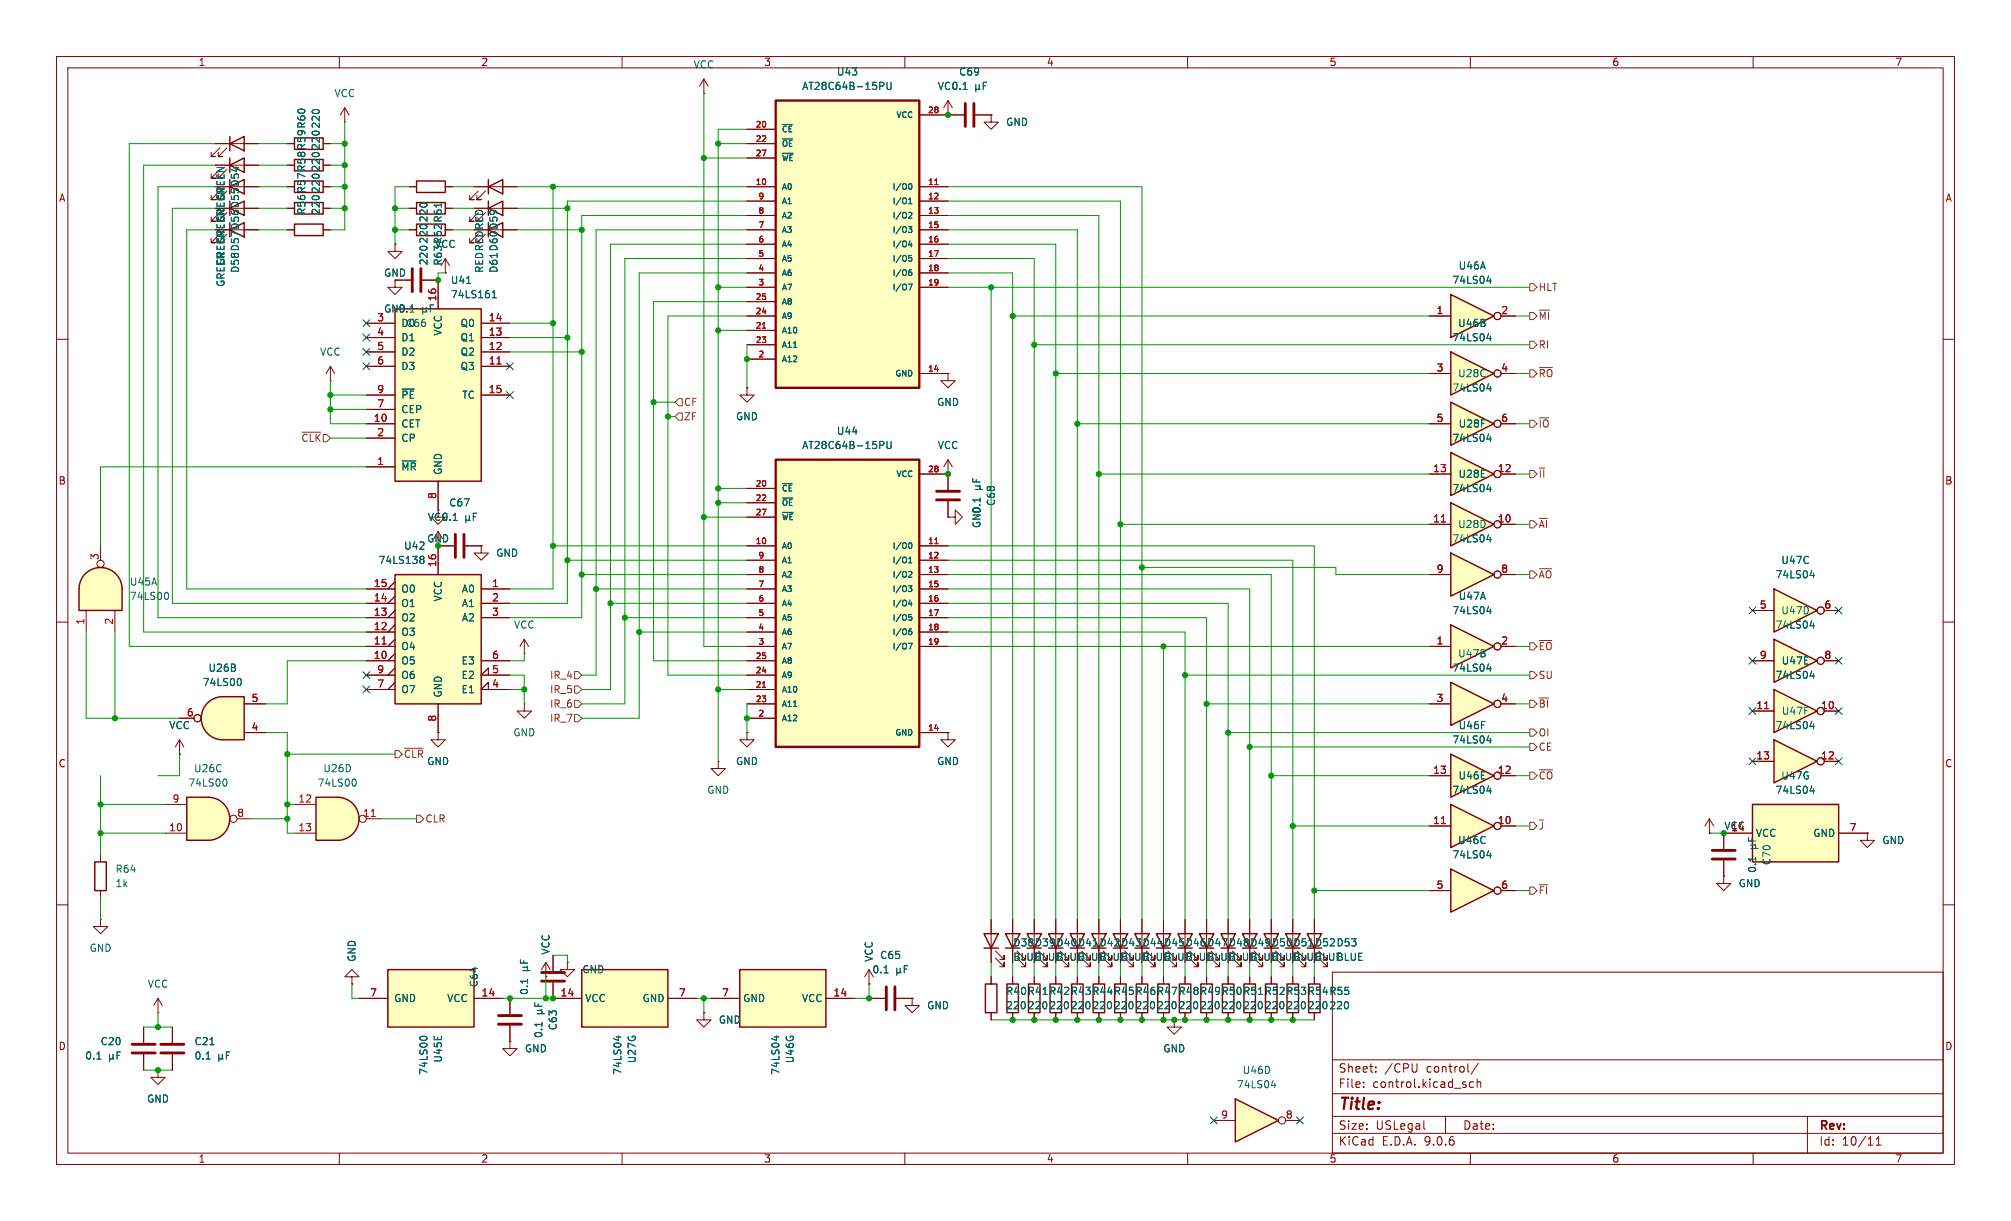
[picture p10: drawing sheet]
<svg xmlns="http://www.w3.org/2000/svg" width="356mm" height="216mm" viewBox="0 0 356 216" stroke-linecap="round" stroke-linejoin="round" font-family="sans-serif">
<defs><g id="words">
<text font-size="2.8" fill="#840000" x="236.6" y="196.8">Title:</text>
<g font-size="2.1" fill="#840000">
<text x="236.6" y="189.9">Sheet:</text>
<text x="244.8" y="189.9">/CPU</text>
<text x="252.3" y="189.9">control/</text>
<text x="236.6" y="192.6">File:</text>
<text x="242.7" y="192.6">control.kicad_sch</text>
<text x="236.6" y="202.8">KiCad</text>
<text x="236.6" y="200">Size:</text>
<text x="243.3" y="200">USLegal</text>
<text x="244.3" y="202.8">E.D.A.</text>
<text x="251.9" y="202.8">9.0.6</text>
<text x="258.6" y="200">Date:</text>
<text x="321.6" y="200.2">Rev:</text>
<text x="321.6" y="202.8">Id:</text>
<text x="325.7" y="202.8">10/11</text>
</g>
<g font-size="1.8" fill="#840000">
<text x="35" y="11.9">1</text>
<text x="85" y="11.9">2</text>
<text x="135" y="11.9">3</text>
<text x="185" y="11.9">4</text>
<text x="235" y="11.9">5</text>
<text x="285" y="11.9">6</text>
<text x="335" y="11.9">7</text>
<text x="10.3" y="35.9">A</text>
<text x="343.9" y="35.9">A</text>
<text x="67.8" y="49.1">GND</text>
<text x="10.3" y="85.9">B</text>
<text x="343.9" y="85.9">B</text>
<text x="10.3" y="135.9">C</text>
<text x="343.9" y="135.9">C</text>
<text x="10.3" y="185.9">D</text>
<text x="343.9" y="185.9">D</text>
<text x="35" y="205.8">1</text>
<text x="85" y="205.8">2</text>
<text x="135" y="205.8">3</text>
<text x="185" y="205.8">4</text>
<text x="235" y="205.8">5</text>
<text x="285" y="205.8">6</text>
<text x="335" y="205.8">7</text>
</g>
<g font-size="1.8" fill="#006464">
<text x="59" y="17.4">VCC</text>
<text x="122.5" y="12.3">VCC</text>
<text x="141.7" y="16.1">AT28C64B-15PU</text>
<text x="147.9" y="13.6">U43</text>
<text x="165.7" y="16.1">VCC</text>
<text x="168.1" y="16.1">0.1</text>
<text x="169.5" y="13.6">C69</text>
<text x="56.7" y="22.9" transform="rotate(-90 56.7 22.9)">220</text>
<text x="177.8" y="22.5">GND</text>
<text x="56.7" y="26.7" transform="rotate(-90 56.7 26.7)">220</text>
<text x="39.9" y="35.6" transform="rotate(-90 39.9 35.6)">GREEN</text>
<text x="56.7" y="34.3" transform="rotate(-90 56.7 34.3)">220</text>
<text x="56.7" y="30.5" transform="rotate(-90 56.7 30.5)">220</text>
<text x="39.9" y="39.4" transform="rotate(-90 39.9 39.4)">GREEN</text>
<text x="54.2" y="38.1" transform="rotate(-90 54.2 38.1)">R56 R57 R58 R59 R60</text>
<text x="56.7" y="38.1" transform="rotate(-90 56.7 38.1)">220</text>
<text x="75.8" y="39.4" transform="rotate(-90 75.8 39.4)">220</text>
<text x="78.3" y="39.5" transform="rotate(-90 78.3 39.5)">R61</text>
<text x="75.8" y="47" transform="rotate(-90 75.8 47)">220</text>
<text x="75.8" y="43.2" transform="rotate(-90 75.8 43.2)">220</text>
<text x="76.8" y="44">VCC</text>
<text x="78.3" y="47.1" transform="rotate(-90 78.3 47.1)">R63 R62</text>
<text x="257.8" y="47.9">U46A</text>
<text x="39.9" y="50.8" transform="rotate(-90 39.9 50.8)">GREEN</text>
<text x="42.5" y="48.4" transform="rotate(-90 42.5 48.4)">D58 D57 D56 D55 D54</text>
<text x="79.6" y="50.4">U41</text>
<text x="79.6" y="52.9">74LS161</text>
<text x="85.6" y="48.4" transform="rotate(-90 85.6 48.4)">REDREDRED</text>
<text x="88.2" y="48.4" transform="rotate(-90 88.2 48.4)">D61 D60 D59</text>
<text x="256.7" y="50.4">74LS04</text>
<text x="67.8" y="55.5">GND</text>
<text x="70.4" y="55.5">0.1</text>
<text x="70.9" y="58">D0</text>
<text x="71.7" y="58">C66</text>
<text x="78.3" y="59.5" transform="rotate(-90 78.3 59.5)">VCC</text>
<text x="81.3" y="58">Q0</text>
<text x="257.7" y="58">U46B</text>
<text x="56.5" y="63.1">VCC</text>
<text x="70.9" y="60.6">D1</text>
<text x="70.9" y="63.1">D2</text>
<text x="70.9" y="65.6">D3</text>
<text x="81.3" y="60.6">Q1</text>
<text x="81.3" y="63.1">Q2</text>
<text x="81.3" y="65.6">Q3</text>
<text x="256.7" y="60.6">74LS04</text>
<text x="70.9" y="70.7">~{PE}</text>
<text x="81.6" y="70.7">TC</text>
<text x="165.6" y="72">GND</text>
<text x="256.7" y="69.4">74LS04</text>
<text x="257.7" y="66.9">U28C</text>
<text x="70.9" y="73.3">CEP</text>
<text x="70.9" y="75.8">CET</text>
<text x="130" y="74.5">GND</text>
<text x="147.9" y="77.1">U44</text>
<text x="257.8" y="75.8">U28F</text>
<text x="70.9" y="78.3">CP</text>
<text x="70.9" y="83.4">~{MR}</text>
<text x="141.7" y="79.6">AT28C64B-15PU</text>
<text x="165.7" y="79.6">VCC</text>
<text x="256.7" y="78.3">74LS04</text>
<text x="78.3" y="84.1" transform="rotate(-90 78.3 84.1)">GND</text>
<text x="79.3" y="89.8">C67</text>
<text x="176.1" y="89.6" transform="rotate(-90 176.1 89.6)">C68</text>
<text x="256.7" y="87.2">74LS04</text>
<text x="257.8" y="84.7">U28E</text>
<text x="75.6" y="92.3">VCC</text>
<text x="78" y="92.3">0.1</text>
<text x="173.6" y="93.5" transform="rotate(-90 173.6 93.5)">GND</text>
<text x="173.6" y="90.9" transform="rotate(-90 173.6 90.9)">0.1</text>
<text x="257.7" y="93.6">U28D</text>
<text x="66.8" y="99.9">74LS138</text>
<text x="71.4" y="97.4">U42</text>
<text x="75.4" y="96.1">GND</text>
<text x="87.6" y="98.7">GND</text>
<text x="256.7" y="96.1">74LS04</text>
<text x="314.9" y="99.9">U47C</text>
<text x="22.9" y="103.7">U45A</text>
<text x="22.9" y="106.3">74LS00</text>
<text x="70.9" y="105">O0</text>
<text x="70.9" y="107.5">O1</text>
<text x="78.3" y="106.4" transform="rotate(-90 78.3 106.4)">VCC</text>
<text x="81.6" y="105">A0</text>
<text x="81.6" y="107.5">A1</text>
<text x="257.8" y="106.3">U47A</text>
<text x="313.9" y="102.5">74LS04</text>
<text x="70.9" y="110.1">O2</text>
<text x="70.9" y="112.6">O3</text>
<text x="81.6" y="110.1">A2</text>
<text x="90.8" y="111.4">VCC</text>
<text x="256.7" y="108.8">74LS04</text>
<text x="313.9" y="111.4">74LS04</text>
<text x="314.9" y="108.8">U47D</text>
<text x="36.8" y="119">U26B</text>
<text x="70.9" y="115.2">O4</text>
<text x="70.9" y="117.7">O5</text>
<text x="81.5" y="117.7">E3</text>
<text x="256.7" y="119">74LS04</text>
<text x="257.7" y="116.4">U47B</text>
<text x="314.9" y="117.7">U47E</text>
<text x="35.7" y="121.5">74LS00</text>
<text x="70.9" y="120.2">O6</text>
<text x="70.9" y="122.8">O7</text>
<text x="78.3" y="123.4" transform="rotate(-90 78.3 123.4)">GND</text>
<text x="81.5" y="120.2">E2</text>
<text x="81.5" y="122.8">E1</text>
<text x="313.9" y="120.2">74LS04</text>
<text x="29.8" y="129.1">VCC</text>
<text x="90.7" y="130.4">GND</text>
<text x="256.7" y="131.7">74LS04</text>
<text x="257.8" y="129.1">U46F</text>
<text x="313.9" y="129.1">74LS04</text>
<text x="315" y="126.6">U47F</text>
<text x="34.2" y="136.8">U26C</text>
<text x="57.1" y="136.8">U26D</text>
<text x="75.4" y="135.5">GND</text>
<text x="130" y="135.5">GND</text>
<text x="165.6" y="135.5">GND</text>
<text x="33.2" y="139.3">74LS00</text>
<text x="56" y="139.3">74LS00</text>
<text x="125" y="140.6">GND</text>
<text x="256.7" y="140.6">74LS04</text>
<text x="257.8" y="138">U46E</text>
<text x="313.9" y="140.6">74LS04</text>
<text x="314.9" y="138">U47G</text>
<text x="257.7" y="149.5">U46C</text>
<text x="304.8" y="146.9">VCC</text>
<text x="310.4" y="148.2">VCC</text>
<text x="320.5" y="148.2">GND</text>
<text x="332.7" y="149.5">GND</text>
<text x="20.3" y="154.5">R64</text>
<text x="256.7" y="152">74LS04</text>
<text x="310.7" y="154.4" transform="rotate(-90 310.7 154.4)">0.1</text>
<text x="313.3" y="153.1" transform="rotate(-90 313.3 153.1)">C70</text>
<text x="20.3" y="157.1">1k</text>
<text x="307.3" y="157.1">GND</text>
<text x="179.1" y="167.6">D38</text>
<text x="182.9" y="167.6">D39</text>
<text x="186.7" y="167.6">D40</text>
<text x="190.5" y="167.6">D41</text>
<text x="194.3" y="167.6">D42</text>
<text x="198.1" y="167.6">D43</text>
<text x="201.9" y="167.6">D44</text>
<text x="205.7" y="167.6">D45</text>
<text x="209.6" y="167.6">D46</text>
<text x="213.4" y="167.6">D47</text>
<text x="217.2" y="167.6">D48</text>
<text x="221" y="167.6">D49</text>
<text x="224.8" y="167.6">D50</text>
<text x="228.6" y="167.6">D51</text>
<text x="232.4" y="167.6">D52 D53</text>
<text x="15.7" y="168.5">GND</text>
<text x="63.1" y="170.2" transform="rotate(-90 63.1 170.2)">GND</text>
<text x="97.4" y="168.9" transform="rotate(-90 97.4 168.9)">VCC</text>
<text x="102.9" y="172.3">GND</text>
<text x="154.2" y="172.3">0.1</text>
<text x="154.5" y="170.2" transform="rotate(-90 154.5 170.2)">VCC</text>
<text x="155.5" y="169.8">C65</text>
<text x="179.1" y="170.1">BLUE</text>
<text x="182.9" y="170.1">BLUE</text>
<text x="186.7" y="170.1">BLUE</text>
<text x="190.5" y="170.1">BLUE</text>
<text x="194.3" y="170.1">BLUE</text>
<text x="198.1" y="170.1">BLUE</text>
<text x="201.9" y="170.1">BLUE</text>
<text x="205.7" y="170.1">BLUE</text>
<text x="209.6" y="170.1">BLUE</text>
<text x="213.4" y="170.1">BLUE</text>
<text x="217.2" y="170.1">BLUE</text>
<text x="221" y="170.1">BLUE</text>
<text x="224.8" y="170.1">BLUE</text>
<text x="228.6" y="170.1">BLUE</text>
<text x="232.4" y="170.1">BLUE</text>
<text x="236.2" y="170.1">BLUE</text>
<text x="26" y="174.9">VCC</text>
<text x="69.6" y="177.4">GND</text>
<text x="79" y="177.4">VCC</text>
<text x="84.7" y="174.7" transform="rotate(-90 84.7 174.7)">C64</text>
<text x="93.6" y="176" transform="rotate(-90 93.6 176)">0.1</text>
<text x="103.4" y="177.4">VCC</text>
<text x="113.5" y="177.4">GND</text>
<text x="131.3" y="177.4">GND</text>
<text x="141.7" y="177.4">VCC</text>
<text x="163.8" y="178.7">GND</text>
<text x="177.8" y="178.7">220</text>
<text x="177.8" y="176.1">R40 R41 R42 R43 R44 R45 R46 R47 R48 R49 R50 R51 R52 R53 R54 R55</text>
<text x="181.6" y="178.7">220</text>
<text x="185.4" y="178.7">220</text>
<text x="189.2" y="178.7">220</text>
<text x="193" y="178.7">220</text>
<text x="196.9" y="178.7">220</text>
<text x="200.7" y="178.7">220</text>
<text x="204.5" y="178.7">220</text>
<text x="208.3" y="178.7">220</text>
<text x="212.1" y="178.7">220</text>
<text x="215.9" y="178.7">220</text>
<text x="219.7" y="178.7">220</text>
<text x="223.5" y="178.7">220</text>
<text x="227.3" y="178.7">220</text>
<text x="231.1" y="178.7">220</text>
<text x="235" y="178.7">220</text>
<text x="17.7" y="185">C20</text>
<text x="34.3" y="185">C21</text>
<text x="96.1" y="183.6" transform="rotate(-90 96.1 183.6)">0.1</text>
<text x="98.7" y="182.3" transform="rotate(-90 98.7 182.3)">C63</text>
<text x="127" y="181.2">GND</text>
<text x="15" y="187.6">0.1</text>
<text x="34.3" y="187.6">0.1</text>
<text x="75.8" y="190.2" transform="rotate(-90 75.8 190.2)">74LS00</text>
<text x="78.3" y="188" transform="rotate(-90 78.3 188)">U45E</text>
<text x="92.7" y="186.3">GND</text>
<text x="110.1" y="190.2" transform="rotate(-90 110.1 190.2)">74LS04</text>
<text x="112.6" y="188.1" transform="rotate(-90 112.6 188.1)">U27G</text>
<text x="138" y="190.2" transform="rotate(-90 138 190.2)">74LS04</text>
<text x="140.6" y="188.1" transform="rotate(-90 140.6 188.1)">U46G</text>
<text x="205.6" y="186.3">GND</text>
<text x="219.6" y="190.1">U46D</text>
<text x="25.9" y="195.2">GND</text>
<text x="218.6" y="192.6">74LS04</text>
</g>
<g font-size="1.8" fill="#a90000">
<text x="77.2" y="53.4" transform="rotate(-90 77.2 53.4)">16</text>
<text x="66.6" y="56.9">3</text>
<text x="66.6" y="59.4">4</text>
<text x="86.3" y="56.9">14</text>
<text x="86.3" y="59.4">13</text>
<text x="253.9" y="55.6">1</text>
<text x="265.4" y="55.6">2</text>
<text x="66.6" y="62">5</text>
<text x="66.6" y="64.5">6</text>
<text x="86.3" y="62">12</text>
<text x="86.3" y="64.5">11</text>
<text x="253.9" y="65.8">3</text>
<text x="265.4" y="65.8">4</text>
<text x="66.6" y="69.6">9</text>
<text x="86.3" y="69.6">15</text>
<text x="66" y="74.7">10</text>
<text x="66.6" y="72.1">7</text>
<text x="66.6" y="77.2">2</text>
<text x="253.9" y="74.7">5</text>
<text x="265.4" y="74.7">6</text>
<text x="66.6" y="82.3">1</text>
<text x="253.3" y="83.6">13</text>
<text x="264.8" y="83.6">12</text>
<text x="77.2" y="88.3" transform="rotate(-90 77.2 88.3)">8</text>
<text x="253.3" y="92.5">11</text>
<text x="264.8" y="92.5">10</text>
<text x="17.5" y="99.1" transform="rotate(-90 17.5 99.1)">3</text>
<text x="77.2" y="100.4" transform="rotate(-90 77.2 100.4)">16</text>
<text x="253.9" y="101.3">9</text>
<text x="265.4" y="101.3">8</text>
<text x="66" y="103.9">15</text>
<text x="66" y="106.4">14</text>
<text x="86.9" y="103.9">1</text>
<text x="86.9" y="106.4">2</text>
<text x="311.1" y="107.7">5</text>
<text x="322.5" y="107.7">6</text>
<text x="15" y="110.6" transform="rotate(-90 15 110.6)">1</text>
<text x="20.1" y="110.6" transform="rotate(-90 20.1 110.6)">2</text>
<text x="66" y="109">13</text>
<text x="66" y="111.5">12</text>
<text x="86.9" y="109">3</text>
<text x="66" y="114">11</text>
<text x="66" y="116.6">10</text>
<text x="66.6" y="119.1">9</text>
<text x="86.9" y="116.6">6</text>
<text x="86.9" y="119.1">5</text>
<text x="253.9" y="114">1</text>
<text x="265.4" y="114">2</text>
<text x="311.1" y="116.6">9</text>
<text x="322.5" y="116.6">8</text>
<text x="44.4" y="124.2">5</text>
<text x="66.6" y="121.7">7</text>
<text x="86.9" y="121.7">4</text>
<text x="253.9" y="124.2">3</text>
<text x="265.4" y="124.2">4</text>
<text x="310.5" y="125.5">11</text>
<text x="321.9" y="125.5">10</text>
<text x="32.9" y="126.7">6</text>
<text x="44.4" y="129.3">4</text>
<text x="77.2" y="127.7" transform="rotate(-90 77.2 127.7)">8</text>
<text x="253.3" y="136.9">13</text>
<text x="264.8" y="136.9">12</text>
<text x="310.5" y="134.4">13</text>
<text x="321.9" y="134.4">12</text>
<text x="30.4" y="142">9</text>
<text x="52.7" y="142">12</text>
<text x="29.8" y="147.1">10</text>
<text x="41.8" y="144.5">8</text>
<text x="52.7" y="147.1">13</text>
<text x="64.1" y="144.5">11</text>
<text x="253.3" y="145.8">11</text>
<text x="264.8" y="145.8">10</text>
<text x="306" y="147.1">14</text>
<text x="327" y="147.1">7</text>
<text x="253.9" y="157.2">5</text>
<text x="265.4" y="157.2">6</text>
<text x="65.3" y="176.3">7</text>
<text x="85" y="176.3">14</text>
<text x="99" y="176.3">14</text>
<text x="119.9" y="176.3">7</text>
<text x="127.6" y="176.3">7</text>
<text x="147.3" y="176.3">14</text>
<text x="215.8" y="197.9">9</text>
<text x="227.3" y="197.9">8</text>
</g>
<g font-size="1.8" fill="#725600">
<text x="272" y="51.7">HLT</text>
<text x="272" y="56.7">~{MI}</text>
<text x="272" y="61.8">RI</text>
<text x="120.8" y="72">CF</text>
<text x="272" y="66.9">~{RO}</text>
<text x="120.8" y="74.5">ZF</text>
<text x="272" y="75.8">~{IO}</text>
<text x="53.2" y="78.3">~{CLK}</text>
<text x="272" y="93.6">~{AI}</text>
<text x="272" y="102.5">~{AO}</text>
<text x="272" y="115.2">~{EO}</text>
<text x="97.2" y="122.8">IR_5</text>
<text x="97.2" y="125.3">IR_6</text>
<text x="97.2" y="120.2">IR_4</text>
<text x="272" y="120.2">SU</text>
<text x="272" y="125.3">~{BI}</text>
<text x="97.2" y="127.9">IR_7</text>
<text x="272" y="130.4">OI</text>
<text x="71.3" y="134.2">~{CLR}</text>
<text x="272" y="132.9">CE</text>
<text x="272" y="138">~{CO}</text>
<text x="75.1" y="145.6">CLR</text>
<text x="272" y="146.9">~{J}</text>
<text x="272" y="158.3">~{FI}</text>
</g>
<g font-size="1.4" fill="#a90000">
<text x="133.5" y="22.6">20</text>
<text x="164" y="20.1">28</text>
<text x="133.5" y="25.1">22</text>
<text x="133.5" y="27.7">27</text>
<text x="133.5" y="32.8">10</text>
<text x="134" y="35.3">9</text>
<text x="164" y="32.8">11</text>
<text x="164" y="35.3">12</text>
<text x="134" y="37.8">8</text>
<text x="134" y="40.4">7</text>
<text x="164" y="37.8">13</text>
<text x="164" y="40.4">15</text>
<text x="134" y="42.9">6</text>
<text x="134" y="45.5">5</text>
<text x="164" y="42.9">16</text>
<text x="164" y="45.5">17</text>
<text x="133.5" y="53.1">25</text>
<text x="134" y="48">4</text>
<text x="134" y="50.5">3</text>
<text x="164" y="48">18</text>
<text x="164" y="50.5">19</text>
<text x="133.5" y="55.6">24</text>
<text x="133.5" y="58.2">21</text>
<text x="133.5" y="60.7">23</text>
<text x="134" y="63.2">2</text>
<text x="164" y="65.8">14</text>
<text x="164" y="83.6">28</text>
<text x="133.5" y="86.1">20</text>
<text x="133.5" y="88.6">22</text>
<text x="133.5" y="91.2">27</text>
<text x="133.5" y="96.3">10</text>
<text x="134" y="98.8">9</text>
<text x="134" y="101.3">8</text>
<text x="164" y="96.3">11</text>
<text x="164" y="98.8">12</text>
<text x="164" y="101.3">13</text>
<text x="134" y="103.9">7</text>
<text x="134" y="106.4">6</text>
<text x="164" y="103.9">15</text>
<text x="164" y="106.4">16</text>
<text x="134" y="109">5</text>
<text x="134" y="111.5">4</text>
<text x="164" y="109">17</text>
<text x="164" y="111.5">18</text>
<text x="133.5" y="116.6">25</text>
<text x="133.5" y="119.1">24</text>
<text x="134" y="114">3</text>
<text x="164" y="114">19</text>
<text x="133.5" y="121.7">21</text>
<text x="133.5" y="124.2">23</text>
<text x="134" y="126.7">2</text>
<text x="164" y="129.3">14</text>
</g>
<g font-size="1.4" fill="#006464">
<text x="138.2" y="23.6">~{CE}</text>
<text x="158.4" y="21.1">VCC</text>
<text x="138.2" y="26.1">~{OE}</text>
<text x="138.2" y="28.7">~{WE}</text>
<text x="138.2" y="33.8">A0</text>
<text x="157.7" y="33.8">I/O0</text>
<text x="138.2" y="36.3">A1</text>
<text x="138.2" y="38.8">A2</text>
<text x="138.2" y="41.4">A3</text>
<text x="157.7" y="36.3">I/O1</text>
<text x="157.7" y="38.8">I/O2</text>
<text x="157.7" y="41.4">I/O3</text>
<text x="138.2" y="43.9">A4</text>
<text x="138.2" y="46.5">A5</text>
<text x="157.7" y="43.9">I/O4</text>
<text x="157.7" y="46.5">I/O5</text>
<text x="138.2" y="49">A6</text>
<text x="138.2" y="51.5">A7</text>
<text x="157.7" y="49">I/O6</text>
<text x="157.7" y="51.5">I/O7</text>
<text x="138.2" y="54.1">A8</text>
<text x="138.2" y="56.6">A9</text>
<text x="138.2" y="59.2">A10</text>
<text x="138.2" y="61.7">A11</text>
<text x="138.2" y="64.2">A12</text>
<text x="158.2" y="66.8">GND</text>
<text x="138.2" y="87.1">~{CE}</text>
<text x="138.2" y="89.6">~{OE}</text>
<text x="158.4" y="84.6">VCC</text>
<text x="138.2" y="92.2">~{WE}</text>
<text x="138.2" y="97.3">A0</text>
<text x="138.2" y="99.8">A1</text>
<text x="157.7" y="97.3">I/O0</text>
<text x="157.7" y="99.8">I/O1</text>
<text x="138.2" y="102.3">A2</text>
<text x="138.2" y="104.9">A3</text>
<text x="138.2" y="107.4">A4</text>
<text x="157.7" y="102.3">I/O2</text>
<text x="157.7" y="104.9">I/O3</text>
<text x="157.7" y="107.4">I/O4</text>
<text x="138.2" y="110">A5</text>
<text x="138.2" y="112.5">A6</text>
<text x="157.7" y="110">I/O5</text>
<text x="157.7" y="112.5">I/O6</text>
<text x="138.2" y="115">A7</text>
<text x="138.2" y="117.6">A8</text>
<text x="157.7" y="115">I/O7</text>
<text x="138.2" y="120.1">A9</text>
<text x="138.2" y="122.7">A10</text>
<text x="138.2" y="125.2">A11</text>
<text x="138.2" y="127.7">A12</text>
<text x="158.2" y="130.3">GND</text>
</g>
</g></defs>
<g fill="none" stroke="#840000" stroke-width=".18">
<path d="M10 10h335.6v195.9h-335.6zM12 12h331.6v191.9h-331.6zM60 10v2M110 10v2M160 10v2M210 10v2M260 10v2M310 10v2M10 60h2M343.6 60h2M10 110h2M343.6 110h2"/>
<path d="M10 160h2M90.2 176.5v2.8M96.5 172.7h.1M96.5 170.2l-.7 1.3M96.5 170.2l.8 1.3M96.5 170.2v2.5M198.1 172.7v1.3M198.1 179.1v1.2M205.7 162.6v7.6M206.5 169.4l1.5 1.5v-.7v.7h-.7M206.5 168.1l1.5 1.6v-.8v.8h-.7M235.6 171.9h108v32h-108z"/>
<path d="M343.6 160h2M90.2 181.4v2.8M235.6 197.4h108M235.6 193.4h108M235.6 187.4h108M241.1 192.1v.2M241.1 191.4v.1M243.3 189.4v.2M243.3 188.7v.1M250.6 188.1v1.2l-.3 .3M251.8 199.6l.2 .1M255.6 197.4v3"/>
<path d="M260.6 191.4l-.5-.1-.3 .3v.4l.2 .2h.6M261.2 191.4l.2-.1 .4 .1v.9M261.2 190.8v1.5M261.4 188l-1.3 1.9M319.6 197.4v6.5M60 203.9v2M110 203.9v2M160 203.9v2M210 203.9v2M235.6 200.4h108M260 203.9v2M310 203.9v2"/>
<path d="M331.8 202.5h.8M331.8 201.4l.4-.4v1.5"/>
</g>
<path d="M197.1 174h2v5.1h-2zM204.5 165.1h2.5l-1.3 2.5zM204.5 167.6h2.5" fill="none" stroke="#840000" stroke-width=".25"/>
<path d="M88.1 179.6h4.1M88.1 181.1h4.1" fill="none" stroke="#840000" stroke-width=".51"/>
<path d="M94.6 177.3v.6h1.2M95 179.3h1.3M95 178.6h.6M95.2 177.5v.4M95.6 178.6l.2 .2v.3l-.2 .2M95.8 178.5l-.2 .1M95.8 180.8v.7" fill="none" stroke="#006464" stroke-width=".18"/>
<path d="M218.4 194.3l7.7 3.8-7.7 3.8z" fill="#ffffc2"/>
<g fill="none" stroke="#840000" stroke-width=".25">
<path d="M200.7 165.1h2.5l-1.3 2.5zM200.7 167.6h2.5M200.9 174h2v5.1h-2zM204.7 174h2.1v5.1h-2.1zM208.3 165.1h2.5l-1.3 2.5zM208.3 167.6h2.5M208.5 174h2.1v5.1h-2.1zM212.1 165.1h2.5l-1.2 2.5zM212.1 167.6h2.5M215.9 165.1h2.5l-1.2 2.5zM215.9 167.6h2.5M219.7 165.1h2.5l-1.2 2.5z"/>
<path d="M219.7 167.6h2.5M218.4 194.3l7.7 3.8-7.7 3.8z"/>
</g>
<g fill="none" stroke="#840000" stroke-width=".18">
<path d="M201.9 162.6v7.6M201.9 172.7v1.3M201.9 179.1v1.2M202.7 169.4l1.5 1.5v-.7v.7h-.7M202.7 168.1l1.5 1.6v-.8v.8h-.7M205.7 172.7v1.3M205.7 179.1v1.2M209.5 162.6v7.6M209.5 172.7v1.3M209.5 179.1v1.2M210.3 169.4l1.5 1.5v-.7v.7h-.7M210.3 168.1l1.5 1.6v-.8v.8h-.7"/>
<path d="M213.4 162.6v7.6M214.1 169.4l1.5 1.5v-.7v.7h-.7M214.1 168.1l1.5 1.6v-.8v.8h-.7M217.2 162.6v7.6M217.9 169.4l1.6 1.5v-.7v.7h-.8M217.9 168.1l1.6 1.6v-.8v.8h-.8M221 162.6v7.6M221.7 169.4l1.6 1.5v-.7v.7h-.8M221.7 168.1l1.6 1.6v-.8v.8h-.8M214.6 198.1h3.8M227.3 198.1h2.6"/>
<circle cx="226.7" cy="198.1" r=".63"/>
</g>
<path d="M224.8 191.9h.8M225.4 191.5v.8" fill="none" stroke="#006464" stroke-width=".18"/>
<path d="M256.5 120.7l7.7 3.8-7.7 3.8z" fill="#ffffc2"/>
<path d="M256.5 120.7l7.7 3.8-7.7 3.8z" fill="none" stroke="#840000" stroke-width=".25"/>
<g fill="none" stroke="#840000" stroke-width=".18">
<path d="M252.7 124.5h3.8M265.4 124.5h2.6"/>
<circle cx="264.8" cy="124.5" r=".63"/>
</g>
<path d="M262.9 118.3h.8M263.5 117.8v.9" fill="none" stroke="#006464" stroke-width=".18"/>
<path d="M256.5 110.5l7.7 3.8-7.7 3.8z" fill="#ffffc2"/>
<path d="M256.5 110.5l7.7 3.8-7.7 3.8z" fill="none" stroke="#840000" stroke-width=".25"/>
<g fill="none" stroke="#840000" stroke-width=".18">
<path d="M252.7 114.3h3.8M265.4 114.3h2.6"/>
<circle cx="264.8" cy="114.3" r=".63"/>
</g>
<path d="M262.9 108.1h.8M263.5 107.7v.8" fill="none" stroke="#006464" stroke-width=".18"/>
<path d="M256.5 52.1l7.7 3.8-7.7 3.8z" fill="#ffffc2"/>
<path d="M256.5 52.1l7.7 3.8-7.7 3.8z" fill="none" stroke="#840000" stroke-width=".25"/>
<g fill="none" stroke="#840000" stroke-width=".18">
<path d="M252.7 55.9h3.8M265.4 55.9h2.6"/>
<circle cx="264.8" cy="55.9" r=".63"/>
</g>
<path d="M262.9 49.7h.8M263.5 49.3v.8" fill="none" stroke="#006464" stroke-width=".18"/>
<path d="M256.5 97.8l7.7 3.8-7.7 3.8z" fill="#ffffc2"/>
<path d="M256.5 97.8l7.7 3.8-7.7 3.8z" fill="none" stroke="#840000" stroke-width=".25"/>
<g fill="none" stroke="#840000" stroke-width=".18">
<path d="M252.7 101.6h3.8M265.4 101.6h2.6"/>
<circle cx="264.8" cy="101.6" r=".63"/>
</g>
<path d="M262.9 95.4h.8M263.5 95v.8" fill="none" stroke="#006464" stroke-width=".18"/>
<path d="M256.5 71.1l7.7 3.8-7.7 3.8z" fill="#ffffc2"/>
<path d="M256.5 71.1l7.7 3.8-7.7 3.8z" fill="none" stroke="#840000" stroke-width=".25"/>
<g fill="none" stroke="#840000" stroke-width=".18">
<path d="M252.7 74.9h3.8M265.4 74.9h2.6"/>
<circle cx="264.8" cy="74.9" r=".63"/>
</g>
<path d="M262.9 68.7h.8M263.5 68.3v.9" fill="none" stroke="#006464" stroke-width=".18"/>
<path d="M256.5 80l7.7 3.8-7.7 3.8z" fill="#ffffc2"/>
<path d="M256.5 80l7.7 3.8-7.7 3.8z" fill="none" stroke="#840000" stroke-width=".25"/>
<g fill="none" stroke="#840000" stroke-width=".18">
<path d="M252.7 83.8h3.8M265.4 83.8h2.6"/>
<circle cx="264.8" cy="83.8" r=".63"/>
</g>
<path d="M262.9 77.6h.8M263.5 77.2v.8" fill="none" stroke="#006464" stroke-width=".18"/>
<path d="M256.5 88.9l7.7 3.8-7.7 3.8z" fill="#ffffc2"/>
<path d="M256.5 88.9l7.7 3.8-7.7 3.8z" fill="none" stroke="#840000" stroke-width=".25"/>
<g fill="none" stroke="#840000" stroke-width=".18">
<path d="M252.7 92.7h3.8M265.4 92.7h2.6"/>
<circle cx="264.8" cy="92.7" r=".63"/>
</g>
<path d="M254.9 92.3h.7" fill="none" stroke="#a90000" stroke-width=".18"/>
<path d="M262.9 86.5h.8M263.5 86.1v.8" fill="none" stroke="#006464" stroke-width=".18"/>
<path d="M256.5 62.2l7.7 3.8-7.7 3.9z" fill="#ffffc2"/>
<path d="M256.5 62.2l7.7 3.8-7.7 3.9z" fill="none" stroke="#840000" stroke-width=".25"/>
<g fill="none" stroke="#840000" stroke-width=".18">
<path d="M167.6 17.8l-.7 1.3M167.6 17.8l.8 1.3M167.6 17.8v2.5M167.6 20.3h.1M167.6 20.3h2.8M172.5 20.3h2.8M175.3 20.3v1.3h1.2l-1.2 1.3-1.3-1.3h1.3M175.3 20.3h.1M252.7 66h3.8M265.4 66h2.6M167.6 91.4h1.3v-1.2l1.3 1.2-1.3 1.3v-1.3M167.6 91.4h.1"/>
<path d="M92.7 124.5v1.2h1.3l-1.3 1.3-1.3-1.3h1.3M92.7 124.5h.1M100.3 170.2v1.3h1.3l-1.3 1.2-1.2-1.2h1.2M100.3 170.2h.1"/>
<circle cx="264.8" cy="66" r=".63"/>
</g>
<path d="M170.3 15.8h.7M172.5 15.6l.2 .2h.3l.1-.2M172.5 15v1.2M173.1 15.6l.2 .2M173.1 15v.6M173.9 15.2h.4M174.5 14.5h-.6v1.3M262.9 59.8h.8M263.5 59.4v.9" fill="none" stroke="#006464" stroke-width=".18"/>
<path d="M170.7 18.3v4.1M172.2 18.3v4.1" fill="none" stroke="#840000" stroke-width=".51"/>
<path d="M102.9 171.5h15.2v10.1h-15.2z" fill="#ffffc2"/>
<path d="M102.9 171.5h15.2v10.1h-15.2z" fill="none" stroke="#840000" stroke-width=".25"/>
<g fill="none" stroke="#840000" stroke-width=".18">
<path d="M132.1 68.6v1.3h1.2l-1.2 1.2-1.3-1.2h1.3M132.1 68.6h.1M167.6 66v1.3h1.3l-1.3 1.3-1.2-1.3h1.2M167.6 66h.1M85.1 96.5v1.3h1.3l-1.3 1.3-1.3-1.3h1.3M85.1 96.5h.1M167.6 83.8h.1M167.6 81.3v5.3M167.6 88.6v2.8M167.6 81.3l-.7 1.3M167.6 81.3l.8 1.3M127 134.6v1.3h1.3l-1.3 1.3-1.3-1.3h1.3"/>
<path d="M127 134.6h.1M97.8 176.5h5.1M118.1 176.5h5.1M124.5 179.1v1.2h1.2l-1.2 1.3-1.3-1.3h1.3M124.5 179.1h.1"/>
</g>
<path d="M172 84.6v.6h1.3M172.5 86.5h1.2M172.5 85.9h.6M172.6 84.8v.4M173.1 85.9l.2 .2v.3l-.2 .1M173.3 88.1v.7M173.3 85.8l-.2 .1M109 183.4h.8M109.4 183.2v.8" fill="none" stroke="#006464" stroke-width=".18"/>
<path d="M165.6 86.9h4.1M165.6 88.4h4.1" fill="none" stroke="#840000" stroke-width=".51"/>
<path d="M137.2 17.8h25.4v50.8h-25.4z" fill="#ffffc2"/>
<path d="M137.2 17.8h25.4v50.8h-25.4z" fill="none" stroke="#840000" stroke-width=".41"/>
<g fill="none" stroke="#840000" stroke-width=".18">
<path d="M61 19.1l-.8 1.2M61 19.1l.7 1.2M61 19.1v2.5M124.5 16.5h.1M124.5 14l-.8 1.2M124.5 14l.7 1.2M124.5 14v2.5M38.1 25.4h7.6M38.1 33h7.6M38.1 36.8h7.6M38.1 29.2h7.6M38.9 30l-1.6 1.5h.8h-.8v-.8"/>
<path d="M38.9 26.2l-1.6 1.5h.8h-.8v-.8M38.9 37.6l-1.6 1.5h.8h-.8v-.7M38.9 33.8l-1.6 1.5h.8h-.8v-.8M40.1 26.2l-1.5 1.5h.8h-.8v-.8M50.8 25.4h1.3M50.8 36.8h1.3M57.1 25.4h1.3M57.1 36.8h1.3M61 21.6h.1M72.4 33h1.3M72.4 36.8h1.3M78.7 33h1.3"/>
<path d="M78.7 36.8h1.3M83.8 33h7.6M83.8 36.8h7.6M84.6 37.6l-1.5 1.5h.7h-.7v-.7M84.6 33.8l-1.5 1.5h.7h-.7v-.8M85.9 33.8l-1.6 1.5h.8h-.8v-.8M132.1 22.9h5.1M132.1 25.4h5.1M132.1 27.9h5.1M132.1 33h5.1M132.1 35.6h5.1M132.1 38.1h5.1"/>
<path d="M162.6 33h5M162.6 35.6h5M162.6 38.1h5M162.6 20.3h5M38.1 40.6h7.6M38.9 41.4l-1.6 1.5h.8h-.8v-.7M40.1 41.4l-1.5 1.5h.8h-.8v-.7M50.8 40.6h1.3M57.1 40.6h1.3M69.8 43.2v1.3h1.3l-1.3 1.2-1.2-1.2h1.2M69.8 43.2h.1M72.4 40.6h1.3"/>
<path d="M72.6 49.5h-2.8v1.3h1.3l-1.3 1.3-1.2-1.3h1.2M74.7 49.5h2.8M78.7 48.3h.1M78.7 40.6h1.3M79.5 47l-.8-1.3v2.6M83.8 40.6h7.6M84.6 41.4l-1.5 1.5h.7h-.7v-.7M132.1 40.6h5.1M132.1 43.2h5.1M132.1 45.7h5.1M132.1 48.3h5.1M132.1 50.8h5.1"/>
<path d="M132.1 53.3h5.1M132.1 55.9h5.1M132.1 58.4h5.1M162.6 40.6h5M162.6 43.2h5M162.6 45.7h5M162.6 48.3h5M162.6 50.8h5M58.4 67.3h.1M58.4 64.8l-.7 1.2M58.4 64.8l.8 1.2M58.4 64.8v2.5"/>
<path d="M132.1 61h5.1M132.1 63.5h5.1M162.6 66h5M77.5 96.5h2.8M82.3 96.5h2.8M97.8 168.9v2.8M97.8 173.7v2.8M213.4 172.7v1.3M213.4 179.1v1.2M217.2 172.7v1.3M217.2 179.1v1.2M221 172.7v1.3"/>
<path d="M221 179.1v1.2M90.2 184.2v1.2h1.2l-1.2 1.3-1.3-1.3h1.3M90.2 184.2h.1M207.6 180.3v1.3h1.3l-1.3 1.3-1.2-1.3h1.2M207.6 180.3h.1"/>
</g>
<g fill="none" stroke="#006464" stroke-width=".18">
<path d="M155.6 14.5h.5l.2 .3-.1 .4h-.6M156.8 14.5v1.1l.3 .2h.3l.2-.2v-1.1M38.4 39.7v.6h1.2v-.6M39 39.8v.5M78 35.9v.7M138.4 22h1.7M138.4 24.6h1.8M138.4 27.1h1.9M160.7 36h.6M160.7 35.3l.3-.3v1M160.7 37.6l.4-.1 .2 .3-.7 .8h.7M160.8 32.5h.1a.54 .54 0 0 1 .4 .5 .54 .54 0 0 1-.4 .5l-.1-.1"/>
<path d="M38.4 41.1v.4h1.2M38.4 43.5v.6M38.4 41.1h1.2l-1.2 .7h1.2M38.4 42.4a.68 .68 0 0 0 .6 .5 .68 .68 0 0 0 .6-.5M38.4 41.1l.2-.3 .3 .1 .1 .6M38.4 42.1v.8h1.2v-.8h-.5v.2M39 42.5v.4M39 43.7v.4M39.6 43.5v.6M39.6 40.8l-.6 .4M72.5 55.2h.7M74.7 55l.2 .2h.3l.2-.2"/>
<path d="M74.7 54.3v1.3M75.4 55l.1 .2M75.4 54.3v.7M76.1 54.5h.4M76.7 53.9h-.6v1.3M160.6 40.1h.7l-.4 .4 .3 .1 .1 .3-.2 .2h-.3M160.6 50.2h.7l-.4 1.1M160.7 45.2h.5M160.8 48.1h.3l.2 .2-.1 .4h-.4M160.8 45.6h.3l.2 .1-.1 .4-.4 .1M160.9 42.6l-.2 .7h.6M161.2 43v.6"/>
<path d="M161.2 47.7l-.4 .1M80.1 92h.8M82.4 91.8l.1 .2h.3l.2-.2M82.4 91.2v1.2M83 91.8l.2 .2M83 91.2v.6M83.7 91.4h.4M84.3 90.7h-.6v1.3M92 169.7v.6h1.3M92.4 171.6h1.3M92.4 171h.7M92.6 169.9v.4"/>
<path d="M93.1 171l.2 .2v.2l-.2 .2M93.3 173.1v.8M93.3 170.8l-.2 .2"/>
</g>
<path d="M165.3 32.6h.6M134.8 58h.6" fill="none" stroke="#a90000" stroke-width=".18"/>
<g fill="none" stroke="#840000" stroke-width=".25">
<path d="M40.6 29.2l2.6-1.3v2.6zM40.6 25.4l2.6-1.3v2.6zM40.6 36.8l2.6-1.2v2.5zM40.6 33l2.6-1.2v2.5zM40.6 24.1v2.6M40.6 27.9v2.6M52.1 24.4h5v2h-5zM52.1 35.8h5v2h-5zM52.1 39.6h5v2.1h-5zM73.7 32h5v2h-5zM73.7 35.8h5v2h-5zM73.7 39.6h5v2.1h-5z"/>
<path d="M86.4 36.8l2.5-1.2v2.5zM86.4 33l2.5-1.2v2.5zM86.4 31.8v2.5M86.4 35.6v2.5M40.6 40.6l2.6-1.2v2.5zM86.4 40.6l2.5-1.2v2.5zM212.3 174h2.1v5.1h-2.1zM216.2 174h2v5.1h-2zM220 174h2v5.1h-2z"/>
</g>
<path d="M72.9 47.5v4.1M74.4 47.5v4.1M80.5 94.5v4.1M82 94.5v4.1M95.8 173.5h4M95.8 172h4" fill="none" stroke="#840000" stroke-width=".51"/>
<path d="M69.8 54.6h15.3v30.5h-15.3z" fill="#ffffc2"/>
<path d="M69.8 54.6h15.3v30.5h-15.3z" fill="none" stroke="#840000" stroke-width=".25"/>
<g fill="none" stroke="#840000" stroke-width=".18">
<path d="M64.8 57.2h5M64.8 59.7h5M77.5 49.5v5.1M85.1 57.2h5.1M85.1 59.7h5.1M64.8 62.2h5M64.8 64.8h5M64.8 69.9h5M64.8 72.4h5M64.8 74.9h5M64.8 77.5h5M85.1 62.2h5.1"/>
<path d="M85.1 64.8h5.1M85.1 69.9h5.1M64.8 82.6h5M77.5 85.1v5.1"/>
</g>
<path d="M82.5 50.1h.7M87 52.6h.8M87 51.7l.4-.3v1.2M71.1 68.8h2.2M71.1 81.5h2.5" fill="none" stroke="#006464" stroke-width=".18"/>
<path d="M87.9 64.4h.7" fill="none" stroke="#a90000" stroke-width=".18"/>
<path d="M137.2 81.3h25.4v50.8h-25.4z" fill="#ffffc2"/>
<path d="M137.2 81.3h25.4v50.8h-25.4z" fill="none" stroke="#840000" stroke-width=".41"/>
<g fill="none" stroke="#840000" stroke-width=".18">
<path d="M50.8 29.2h1.3M50.8 33h1.3M57.1 29.2h1.3M57.1 33h1.3M77.5 90.2v1.2h1.2l-1.2 1.3-1.3-1.3h1.3M77.5 90.2h.1M77.5 94l-.8 1.3M77.5 94l.7 1.3M77.5 94v2.5M132.1 86.4h5.1M132.1 88.9h5.1M132.1 91.4h5.1"/>
<path d="M132.1 96.5h5.1M132.1 99.1h5.1M162.6 96.5h5M162.6 99.1h5M162.6 83.8h5M132.1 101.6h5.1M132.1 104.1h5.1M132.1 106.7h5.1M132.1 109.2h5.1M132.1 111.8h5.1M132.1 114.3h5.1M132.1 116.8h5.1"/>
<path d="M132.1 119.4h5.1M162.6 101.6h5M162.6 104.1h5M162.6 106.7h5M162.6 109.2h5M162.6 111.8h5M162.6 114.3h5M132.1 129.5v1.3h1.2l-1.2 1.3-1.3-1.3h1.3M132.1 129.5h.1M132.1 121.9h5.1M132.1 124.5h5.1M132.1 127h5.1"/>
<path d="M162.6 129.5h5M167.6 129.5v1.3h1.3l-1.3 1.3-1.2-1.3h1.2M167.6 129.5h.1M304.8 154.9v1.3h1.3l-1.3 1.3-1.3-1.3h1.3M304.8 154.9h.1M152.9 172.7l.8-1.2v2.5M153.7 174h.1M153.7 176.5h2.8M158.5 176.5h2.8M175.3 162.6v7.6M176 169.4l1.5 1.5v-.7v.7h-.7M176 168.1l1.5 1.6v-.8v.8h-.7"/>
<path d="M179.1 162.6v7.6M179.8 169.4l1.6 1.5v-.7v.7h-.8M179.8 168.1l1.6 1.6v-.8v.8h-.8M182.9 162.6v7.6M183.6 169.4l1.6 1.5v-.7v.7h-.8M183.6 168.1l1.6 1.6v-.8v.8h-.8M186.7 162.6v7.6M186.7 172.7v1.3M186.7 179.1v1.2M187.5 169.4l1.5 1.5v-.7v.7h-.8M187.5 168.1l1.5 1.6v-.8v.8h-.8M190.5 162.6v7.6"/>
<path d="M190.5 172.7v1.3M190.5 179.1v1.2M191.3 169.4l1.5 1.5v-.7v.7h-.8M191.3 168.1l1.5 1.6v-.8v.8h-.8M194.3 162.6v7.6M194.3 172.7v1.3M194.3 179.1v1.2M195.1 169.4l1.5 1.5v-.7v.7h-.8M195.1 168.1l1.5 1.6v-.8v.8h-.8M198.1 162.6v7.6M198.9 169.4l1.5 1.5v-.7v.7h-.8M198.9 168.1l1.5 1.6v-.8v.8h-.8"/>
</g>
<g fill="none" stroke="#006464" stroke-width=".18">
<path d="M155.6 78h.5l.2 .3-.1 .4h-.6M156.8 78v1.1l.3 .2h.3l.2-.2v-1.1M138.4 85.5h1.7M138.4 88.1h1.8M138.4 90.6h1.9M160.7 99.5h.6M160.7 98.8l.3-.3v1M160.8 96h.1a.54 .54 0 0 1 .4 .5 .54 .54 0 0 1-.4 .5l-.1-.1M160.6 103.6h.7l-.4 .4 .3 .1 .1 .3-.2 .2h-.3M160.6 113.7h.7l-.4 1.1M160.7 101.1l.4-.1 .2 .3-.7 .8h.7M160.7 108.7h.5"/>
<path d="M160.8 111.6h.3l.2 .2-.1 .4h-.4M160.8 109.1h.3l.2 .1-.1 .4-.4 .1M160.9 106.1l-.2 .7h.6M161.2 106.5v.6M161.2 111.2l-.4 .1M156.3 172h.8M158.6 171.8l.1 .2h.3l.2-.2M158.6 171.2v1.3M159.2 171.8l.2 .2M159.2 171.2v.6M159.9 171.4h.4M160.5 170.8h-.6v1.2"/>
<path d="M193.3 167.3h.8"/>
</g>
<path d="M165.3 96.1h.6M134.8 121.5h.6" fill="none" stroke="#a90000" stroke-width=".18"/>
<path d="M156.7 174.5v4.1M158.2 174.5v4.1" fill="none" stroke="#840000" stroke-width=".51"/>
<g fill="none" stroke="#840000" stroke-width=".25">
<path d="M52.1 28.2h5v2h-5zM52.1 32h5v2h-5zM174 165.1h2.5l-1.2 2.5zM174 167.6h2.5M177.8 165.1h2.5l-1.2 2.5zM177.8 167.6h2.5M181.6 165.1h2.5l-1.2 2.5zM181.6 167.6h2.5M185.4 165.1h2.6l-1.3 2.5zM185.4 167.6h2.6M185.7 174h2v5.1h-2zM189.2 165.1h2.6l-1.3 2.5z"/>
<path d="M189.2 167.6h2.6M189.5 174h2v5.1h-2zM193 165.1h2.6l-1.3 2.5zM193 167.6h2.6M193.3 174h2v5.1h-2zM196.8 165.1h2.6l-1.3 2.5zM196.8 167.6h2.6"/>
</g>
<path d="M256.5 133.4l7.7 3.8-7.7 3.8z" fill="#ffffc2"/>
<path d="M256.5 133.4l7.7 3.8-7.7 3.8zM223.8 174h2v5.1h-2zM227.6 174h2v5.1h-2zM231.4 174h2v5.1h-2z" fill="none" stroke="#840000" stroke-width=".25"/>
<g fill="none" stroke="#840000" stroke-width=".18">
<path d="M252.7 137.2h3.8M265.4 137.2h2.6M27.9 179.1h.1M27.9 176.5l-.7 1.3M27.9 176.5l.8 1.3M27.9 176.5v2.6M224.8 172.7v1.3M224.8 179.1v1.2M228.6 172.7v1.3M228.6 179.1v1.2M232.4 172.7v1.3M232.4 179.1v1.2"/>
<path d="M30.5 181.6v2.8M30.5 186.4v2.8"/>
<circle cx="264.8" cy="137.2" r=".63"/>
</g>
<path d="M262.9 131h.8M263.5 130.5v.9M36.5 187.3h.7M37.1 184.7h.7M38.7 187.1l.2 .2h.2l.2-.2M38.7 186.4v1.3M39.3 187.1l.2 .2M39.3 186.4v.7M40 186.6h.4M40.6 186h-.6v1.3" fill="none" stroke="#006464" stroke-width=".18"/>
<path d="M28.4 184.7h4.1M28.4 186.2h4.1" fill="none" stroke="#840000" stroke-width=".51"/>
<path d="M256.5 142.2l7.7 3.9-7.7 3.8z" fill="#ffffc2"/>
<path d="M256.5 142.2l7.7 3.9-7.7 3.8z" fill="none" stroke="#840000" stroke-width=".25"/>
<g fill="none" stroke="#840000" stroke-width=".18">
<path d="M77.5 129.5v1.3h1.2l-1.2 1.3-1.3-1.3h1.3M77.5 129.5h.1M252.7 146.1h3.8M265.4 146.1h2.6"/>
<circle cx="264.8" cy="146" r=".63"/>
</g>
<path d="M254.9 145.6h.7" fill="none" stroke="#a90000" stroke-width=".18"/>
<path d="M262.9 139.9h.8M263.5 139.4v.9" fill="none" stroke="#006464" stroke-width=".18"/>
<path d="M59.7 141a3.8 3.8 0 0 1 3.8 3.8 3.8 3.8 0 0 1-3.8 3.8z" fill="#ffffc2" stroke="#ffffc2" stroke-width=".18"/>
<path d="M55.9 141h3.8v7.6h-3.8z" fill="#ffffc2"/>
<path d="M55.9 141h3.8a3.8 3.8 0 0 1 3.8 3.8 3.8 3.8 0 0 1-3.8 3.8h-3.8z" fill="none" stroke="#840000" stroke-width=".25"/>
<g fill="none" stroke="#840000" stroke-width=".18">
<path d="M31.7 133.4h.1M31.7 130.8l-.7 1.3M31.7 130.8l.8 1.3M31.7 130.8v2.6M52.1 142.2h3.8M52.1 147.3h3.8M64.8 144.8h2.5M302.3 147.3h.1M302.3 144.8l-.8 1.3M302.3 144.8l.7 1.3M302.3 144.8v2.5M304.8 147.3v2.8"/>
<path d="M304.8 152.1v2.8"/>
<circle cx="64.1" cy="144.8" r=".63"/>
</g>
<path d="M65.6 144.4h.8" fill="none" stroke="#a90000" stroke-width=".18"/>
<path d="M62.7 137.7a.79 .79 0 0 1 0 1.3M309.2 148.1v.6h1.3M309.6 150h1.3M309.6 149.4h.7M309.8 148.3v.4M310.3 149.4l.2 .2v.3l-.2 .1M310.5 151.6v.7M310.5 149.3l-.2 .1" fill="none" stroke="#006464" stroke-width=".18"/>
<path d="M302.8 150.4h4M302.8 151.9h4" fill="none" stroke="#840000" stroke-width=".51"/>
<path d="M309.9 142.2h15.2v10.2h-15.2z" fill="#ffffc2"/>
<path d="M309.9 142.2h15.2v10.2h-15.2z" fill="none" stroke="#840000" stroke-width=".25"/>
<path d="M304.8 147.3h5.1M325.1 147.3h5.1" fill="none" stroke="#840000" stroke-width=".18"/>
<path d="M320.1 139.9h.8M320.7 139.4v.9" fill="none" stroke="#006464" stroke-width=".18"/>
<path d="M313.7 130.8l7.6 3.8-7.6 3.8z" fill="#ffffc2"/>
<path d="M313.7 130.8l7.6 3.8-7.6 3.8z" fill="none" stroke="#840000" stroke-width=".25"/>
<g fill="none" stroke="#840000" stroke-width=".18">
<path d="M309.9 134.6h3.8M322.6 134.6h2.5M330.2 147.3v1.3h1.3l-1.3 1.3-1.3-1.3h1.3M330.2 147.3h.1"/>
<circle cx="321.9" cy="134.6" r=".63"/>
</g>
<path d="M320.1 128.4h.8M320.7 128v.8" fill="none" stroke="#006464" stroke-width=".18"/>
<path d="M36.7 124.3a3.8 3.8 0 0 1 2.7-1.1v7.6a3.8 3.8 0 0 1-3.5-2.3 3.8 3.8 0 0 1 .8-4.2z" fill="#ffffc2" stroke="#ffffc2" stroke-width=".18"/>
<path d="M39.4 123.2h3.8v7.6h-3.8z" fill="#ffffc2"/>
<path d="M36.7 124.3a3.8 3.8 0 0 1 2.7-1.1h3.8v7.6h-3.8a3.8 3.8 0 0 1-3.5-2.3 3.8 3.8 0 0 1 .8-4.2z" fill="none" stroke="#840000" stroke-width=".25"/>
<g fill="none" stroke="#840000" stroke-width=".18">
<path d="M31.7 127h2.6M43.2 129.5h3.8M43.2 124.5h3.8"/>
<circle cx="34.9" cy="127" r=".63"/>
</g>
<path d="M42.4 120a.79 .79 0 0 1 0 1.2" fill="none" stroke="#006464" stroke-width=".18"/>
<path d="M256.5 153.7l7.7 3.8-7.7 3.8z" fill="#ffffc2"/>
<path d="M256.5 153.7l7.7 3.8-7.7 3.8zM174.2 174h2.1v5.1h-2.1zM178.1 174h2v5.1h-2zM181.9 174h2v5.1h-2zM223.5 165.1h2.6l-1.3 2.5zM223.5 167.6h2.6M227.3 165.1h2.6l-1.3 2.5zM227.3 167.6h2.6M231.1 165.1h2.6l-1.3 2.5zM231.1 167.6h2.6" fill="none" stroke="#840000" stroke-width=".25"/>
<g fill="none" stroke="#840000" stroke-width=".18">
<path d="M252.7 157.5h3.8M265.4 157.5h2.6M62.2 172.7h1.3l-1.3-1.2-1.2 1.2h1.2v1.3M62.2 174h.1M161.3 176.5v1.3h1.3l-1.3 1.3-1.3-1.3h1.3M161.3 176.5h.1M175.3 172.7v1.3M175.3 179.1v1.2M179.1 172.7v1.3M179.1 179.1v1.2M182.9 172.7v1.3M182.9 179.1v1.2"/>
<path d="M224.8 162.6v7.6M225.6 169.4l1.5 1.5v-.7v.7h-.8M225.6 168.1l1.5 1.6v-.8v.8h-.8M228.6 162.6v7.6M229.4 169.4l1.5 1.5v-.7v.7h-.8M229.4 168.1l1.5 1.6v-.8v.8h-.8M232.4 162.6v7.6M233.2 169.4l1.5 1.5v-.7v.7h-.8M233.2 168.1l1.5 1.6v-.8v.8h-.8M25.4 181.6v2.8M25.4 186.4v2.8M27.9 189.2v1.3h1.3l-1.3 1.3-1.2-1.3h1.2"/>
<path d="M27.9 189.2h.1"/>
<circle cx="264.8" cy="157.5" r=".63"/>
</g>
<path d="M262.9 151.3h.8M263.5 150.9v.8M231.4 167.3h.8M17.1 187.3h.8M19.4 187.1l.1 .2h.3l.2-.2M19.4 186.4v1.3M20 187.1l.1 .2M20 186.4v.7M20.7 186.6h.4M21.3 186h-.6v1.3" fill="none" stroke="#006464" stroke-width=".18"/>
<path d="M23.4 184.7h4M23.4 186.2h4" fill="none" stroke="#840000" stroke-width=".51"/>
<path d="M68.6 171.5h15.2v10.1h-15.2z" fill="#ffffc2"/>
<path d="M68.6 171.5h15.2v10.1h-15.2z" fill="none" stroke="#840000" stroke-width=".25"/>
<path d="M17.8 162.6v1.2h1.2l-1.2 1.3-1.3-1.3h1.3M17.8 162.6h.1M63.5 176.5h5.1M83.8 176.5h5.1" fill="none" stroke="#840000" stroke-width=".18"/>
<path d="M74.2 183.5a.79 .79 0 0 1 1.3 0" fill="none" stroke="#006464" stroke-width=".18"/>
<path d="M130.8 171.5h15.2v10.1h-15.2z" fill="#ffffc2"/>
<path d="M130.8 171.5h15.2v10.1h-15.2z" fill="none" stroke="#840000" stroke-width=".25"/>
<path d="M125.7 176.5h5.1M146 176.5h5.1" fill="none" stroke="#840000" stroke-width=".18"/>
<path d="M136.9 183.4h.8M137.3 183.2v.8" fill="none" stroke="#006464" stroke-width=".18"/>
<path d="M36.8 141a3.8 3.8 0 0 1 3.8 3.8 3.8 3.8 0 0 1-3.8 3.8z" fill="#ffffc2" stroke="#ffffc2" stroke-width=".18"/>
<path d="M33 141h3.8v7.6h-3.8z" fill="#ffffc2"/>
<path d="M16.8 152.4h2v5.1h-2zM33 141h3.8a3.8 3.8 0 0 1 3.8 3.8 3.8 3.8 0 0 1-3.8 3.8h-3.8z" fill="none" stroke="#840000" stroke-width=".25"/>
<g fill="none" stroke="#840000" stroke-width=".18">
<path d="M92.7 115.6h.1M92.7 113l-.8 1.3M92.7 113l.8 1.3M92.7 113v2.6M17.8 151.1v1.3M17.8 157.5v1.3M29.2 142.2h3.8M29.2 147.3h3.8M41.9 144.8h2.5"/>
<circle cx="41.3" cy="144.8" r=".63"/>
</g>
<path d="M39.8 137.7a.79 .79 0 0 1 0 1.3" fill="none" stroke="#006464" stroke-width=".18"/>
<path d="M313.7 113l7.6 3.8-7.6 3.9z" fill="#ffffc2"/>
<path d="M313.7 113l7.6 3.8-7.6 3.9z" fill="none" stroke="#840000" stroke-width=".25"/>
<g fill="none" stroke="#840000" stroke-width=".18">
<path d="M309.9 116.8h3.8M322.6 116.8h2.5"/>
<circle cx="321.9" cy="116.8" r=".63"/>
</g>
<path d="M320.1 110.6h.8M320.7 110.2v.9" fill="none" stroke="#006464" stroke-width=".18"/>
<path d="M313.7 121.9l7.6 3.8-7.6 3.8z" fill="#ffffc2"/>
<path d="M313.7 121.9l7.6 3.8-7.6 3.8z" fill="none" stroke="#840000" stroke-width=".25"/>
<g fill="none" stroke="#840000" stroke-width=".18">
<path d="M309.9 125.7h3.8M322.6 125.7h2.5"/>
<circle cx="321.9" cy="125.7" r=".63"/>
</g>
<path d="M312 125.3h.8" fill="none" stroke="#a90000" stroke-width=".18"/>
<path d="M320.1 119.5h.8M320.7 119.1v.9" fill="none" stroke="#006464" stroke-width=".18"/>
<path d="M313.7 104.1l7.6 3.9-7.6 3.8z" fill="#ffffc2"/>
<path d="M313.7 104.1l7.6 3.9-7.6 3.8z" fill="none" stroke="#840000" stroke-width=".25"/>
<g fill="none" stroke="#840000" stroke-width=".18">
<path d="M309.9 108h3.8M322.6 108h2.5"/>
<circle cx="321.9" cy="107.9" r=".63"/>
</g>
<path d="M320.1 101.8h.8M320.7 101.3v.9" fill="none" stroke="#006464" stroke-width=".18"/>
<path d="M15.1 101.5a3.8 3.8 0 0 1 4.1-.9 3.8 3.8 0 0 1 2.4 3.5h-7.6a3.8 3.8 0 0 1 1.1-2.6z" fill="#ffffc2" stroke="#ffffc2" stroke-width=".18"/>
<path d="M14 104.1h7.6v3.9h-7.6z" fill="#ffffc2"/>
<path d="M15.1 101.5a3.8 3.8 0 0 1 4.1-.9 3.8 3.8 0 0 1 2.4 3.5v3.9h-7.6v-3.9a3.8 3.8 0 0 1 1.1-2.6z" fill="none" stroke="#840000" stroke-width=".25"/>
<g fill="none" stroke="#840000" stroke-width=".18">
<path d="M17.8 96.5v2.6M15.2 108v3.8M20.3 108v3.8"/>
<circle cx="17.8" cy="99.7" r=".63"/>
</g>
<path d="M29.5 104.7a.79 .79 0 0 1 0 1.3" fill="none" stroke="#006464" stroke-width=".18"/>
<path d="M69.8 101.6h15.3v22.9h-15.3z" fill="#ffffc2"/>
<path d="M69.8 101.6h15.3v22.9h-15.3z" fill="none" stroke="#840000" stroke-width=".25"/>
<g fill="none" stroke="#840000" stroke-width=".18">
<path d="M38.1 25.4h2.5M38.1 33h2.5M38.1 36.8h2.5M38.1 29.2h2.5M43.2 25.4h2.5M43.2 33h2.5M43.2 36.8h2.5M43.2 29.2h2.5M50.8 25.4h1.3M50.8 33h1.3M50.8 36.8h1.3M50.8 29.2h1.3"/>
<path d="M57.1 25.4h1.3M57.1 33h1.3M57.1 36.8h1.3M57.1 29.2h1.3M72.4 33h1.3M72.4 36.8h1.3M78.7 33h1.3M78.7 36.8h1.3M83.8 33h2.6M83.8 36.8h2.6M88.9 33h2.5M88.9 36.8h2.5"/>
<path d="M132.1 22.9h5.1M132.1 25.4h5.1M132.1 27.9h5.1M132.1 33h5.1M132.1 35.6h5.1M132.1 38.1h5.1M162.6 20.3h7.8M162.6 33h5M162.6 35.6h5M162.6 38.1h5M167.6 20.3h.1M172.5 20.3h2.8"/>
<path d="M175.3 20.3h.1M38.1 40.6h2.5M43.2 40.6h2.5M50.8 40.6h1.3M57.1 40.6h1.3M64.8 57.2h5M64.8 59.7h5M69.8 43.2h.1M69.8 49.5h2.8M72.4 40.6h1.3M74.7 49.5h2.8v5.1M78.7 48.3h.1"/>
<path d="M78.7 40.6h1.3M83.8 40.6h2.6M85.1 57.2h5.1M85.1 59.7h5.1M88.9 40.6h2.5M132.1 40.6h5.1M132.1 43.2h5.1M132.1 45.7h5.1M132.1 48.3h5.1M132.1 50.8h5.1M132.1 53.3h5.1M132.1 55.9h5.1"/>
<path d="M132.1 58.4h5.1M162.6 40.6h5M162.6 43.2h5M162.6 45.7h5M162.6 48.3h5M162.6 50.8h5M252.7 55.9h3.8M265.4 55.9h2.6M64.8 74.9h5M64.8 62.2h5M64.8 64.8h5M64.8 69.9h5"/>
<path d="M64.8 72.4h5M64.8 77.5h5M85.1 62.2h5.1M85.1 64.8h5.1M85.1 69.9h5.1M132.1 68.6h.1M132.1 61h5.1M132.1 63.5h5.1M162.6 66h5M167.6 66h.1M252.7 66h3.8M252.7 74.9h3.8"/>
<path d="M265.4 66h2.6M265.4 74.9h2.6M64.8 82.6h5M77.5 90.2h.1M77.5 85.1v5.1M80.3 96.5h-2.8v5.1M82.3 96.5h2.8M85.1 96.5h.1M132.1 86.4h5.1M132.1 88.9h5.1M132.1 91.4h5.1M132.1 96.5h5.1"/>
<path d="M132.1 99.1h5.1M162.6 83.8h5M162.6 96.5h5M162.6 99.1h5M167.6 83.8h.1M167.6 91.4h.1M167.6 83.8v2.8M167.6 88.6v2.8M252.7 83.8h3.8M252.7 92.7h3.8M265.4 83.8h2.6M265.4 92.7h2.6"/>
<path d="M64.8 104.1h5M64.8 106.7h5M64.8 109.2h5M64.8 116.8h5M64.8 119.4h5M64.8 111.8h5M64.8 114.3h5M69.8 102.9l-1.2 1.2M69.8 105.4l-1.2 1.3M69.8 108l-1.2 1.2M69.8 110.5l-1.2 1.3M69.8 113l-1.2 1.3"/>
<path d="M69.8 115.6l-1.2 1.2M69.8 118.1l-1.2 1.3M85.1 104.1h5.1M85.1 106.7h5.1M85.1 109.2h5.1M85.1 116.8h5.1M86.4 119.4v-1.3l-1.3 1.3h5.1M132.1 104.1h5.1M132.1 106.7h5.1M132.1 109.2h5.1M132.1 116.8h5.1M132.1 119.4h5.1"/>
<path d="M132.1 111.8h5.1M132.1 114.3h5.1M132.1 101.6h5.1M162.6 104.1h5M162.6 106.7h5M162.6 109.2h5M162.6 111.8h5M162.6 114.3h5M162.6 101.6h5M252.7 114.3h3.8M252.7 101.6h3.8M265.4 114.3h2.6"/>
<path d="M265.4 101.6h2.6M309.9 116.8h3.8M309.9 108h3.8M322.6 116.8h2.5M322.6 108h2.5M31.7 133.4h.1M31.7 127h2.6M43.2 124.5h3.8M43.2 129.5h3.8M64.8 121.9h5M69.8 120.7l-1.2 1.2M77.5 129.5h.1"/>
<path d="M77.5 124.5v5M86.4 121.9v-1.2l-1.3 1.2h5.1M132.1 129.5h.1M132.1 121.9h5.1M132.1 124.5h5.1M132.1 127h5.1M162.6 129.5h5M167.6 129.5h.1M252.7 137.2h3.8M252.7 124.5h3.8M265.4 137.2h2.6M265.4 124.5h2.6"/>
<path d="M309.9 134.6h3.8M309.9 125.7h3.8M322.6 134.6h2.5M322.6 125.7h2.5M252.7 146.1h3.8M252.7 157.5h3.8M265.4 146.1h2.6M265.4 157.5h2.6M302.3 147.3h.1M304.8 154.9h.1M304.8 152.1v2.8M309.9 147.3h-5.1v2.8"/>
<path d="M325.1 147.3h5.1M330.2 147.3h.1M62.2 174h.1M63.5 176.5h5.1M83.8 176.5h5.1M90.2 176.5v2.8M96.5 172.7h.1M97.8 173.7v2.8h5.1M97.8 168.9v2.8M100.3 170.2h.1M118.1 176.5h5.1M124.5 179.1h.1"/>
<path d="M125.7 176.5h5.1M146 176.5h5.1M153.7 174h.1M153.7 176.5h2.8M158.5 176.5h2.8M161.3 176.5h.1M175.3 162.6v2.5M175.3 167.6v2.6M175.3 172.7v1.3M175.3 179.1v1.2M179.1 162.6v2.5M179.1 167.6v2.6"/>
<path d="M179.1 172.7v1.3M179.1 179.1v1.2M182.9 162.6v2.5M182.9 167.6v2.6M182.9 172.7v1.3M182.9 179.1v1.2M186.7 162.6v2.5M186.7 167.6v2.6M186.7 172.7v1.3M186.7 179.1v1.2M190.5 162.6v2.5M190.5 167.6v2.6"/>
<path d="M190.5 172.7v1.3M190.5 179.1v1.2M194.3 162.6v2.5M194.3 167.6v2.6M194.3 172.7v1.3M194.3 179.1v1.2M198.1 162.6v2.5M198.1 167.6v2.6M198.1 172.7v1.3M198.1 179.1v1.2M201.9 162.6v2.5M201.9 167.6v2.6"/>
<path d="M201.9 172.7v1.3M201.9 179.1v1.2M205.7 162.6v2.5M205.7 167.6v2.6M205.7 172.7v1.3M205.7 179.1v1.2M209.5 162.6v2.5M209.5 167.6v2.6M209.5 172.7v1.3M209.5 179.1v1.2M213.4 162.6v2.5M213.4 167.6v2.6"/>
<path d="M213.4 172.7v1.3M213.4 179.1v1.2M217.2 162.6v2.5M217.2 167.6v2.6M217.2 172.7v1.3M217.2 179.1v1.2M221 162.6v2.5M221 167.6v2.6M221 172.7v1.3M221 179.1v1.2M224.8 162.6v2.5M224.8 167.6v2.6"/>
<path d="M224.8 172.7v1.3M224.8 179.1v1.2M228.6 162.6v2.5M228.6 167.6v2.6M228.6 172.7v1.3M228.6 179.1v1.2M232.4 162.6v2.5M232.4 167.6v2.6M232.4 172.7v1.3M232.4 179.1v1.2M25.4 181.6v2.8M25.4 186.4v2.8"/>
<path d="M27.9 189.2h.1M30.5 181.6v2.8M30.5 186.4v2.8M90.2 184.2h.1M90.2 181.4v2.8M207.6 180.3h.1"/>
<circle cx="264.8" cy="55.9" r=".63"/>
<circle cx="264.8" cy="66" r=".63"/>
<circle cx="264.8" cy="74.9" r=".63"/>
<circle cx="264.8" cy="92.7" r=".63"/>
<circle cx="264.8" cy="83.8" r=".63"/>
<circle cx="264.8" cy="101.6" r=".63"/>
<circle cx="264.8" cy="114.3" r=".63"/>
<circle cx="321.9" cy="107.9" r=".63"/>
<circle cx="321.9" cy="116.8" r=".63"/>
<circle cx="34.9" cy="127" r=".63"/>
<circle cx="264.8" cy="124.5" r=".63"/>
<circle cx="264.8" cy="137.2" r=".63"/>
<circle cx="321.9" cy="125.7" r=".63"/>
<circle cx="321.9" cy="134.6" r=".63"/>
<circle cx="264.8" cy="146" r=".63"/>
<circle cx="264.8" cy="157.5" r=".63"/>
</g>
<path d="M165.3 32.6h.6M134.8 58h.6M87.9 64.4h.7M165.3 96.1h.6M254.9 92.3h.7M67.6 113.9h.7M134.8 121.5h.6M312 125.3h.8M254.9 145.6h.7" fill="none" stroke="#a90000" stroke-width=".18"/>
<g fill="none" stroke="#006464" stroke-width=".18">
<path d="M155.6 14.5h.5l.2 .3-.1 .4h-.6M156.8 14.5v1.1l.3 .2h.3l.2-.2v-1.1M170.3 15.8h.7M172.5 15.6l.2 .2h.3l.1-.2M172.5 15v1.2M173.1 15.6l.2 .2M173.1 15v.6M173.9 15.2h.4M174.5 14.5h-.6v1.3M38.4 39.7v.6h1.2v-.6M39 39.8v.5M78 35.9v.7"/>
<path d="M138.4 22h1.7M138.4 24.6h1.8M138.4 27.1h1.9M160.7 36h.6M160.7 35.3l.3-.3v1M160.7 37.6l.4-.1 .2 .3-.7 .8h.7M160.8 32.5h.1a.54 .54 0 0 1 .4 .5 .54 .54 0 0 1-.4 .5l-.1-.1M38.4 41.1v.4h1.2M38.4 43.5v.6M38.4 41.1h1.2l-1.2 .7h1.2M38.4 42.4a.68 .68 0 0 0 .6 .5 .68 .68 0 0 0 .6-.5M38.4 41.1l.2-.3 .3 .1 .1 .6"/>
<path d="M38.4 42.1v.8h1.2v-.8h-.5v.2M39 42.5v.4M39 43.7v.4M39.6 43.5v.6M39.6 40.8l-.6 .4M72.5 55.2h.7M74.7 55l.2 .2h.3l.2-.2M74.7 54.3v1.3M75.4 55l.1 .2M75.4 54.3v.7M76.1 54.5h.4M76.7 53.9h-.6v1.3"/>
<path d="M82.5 50.1h.7M87 52.6h.8M87 51.7l.4-.3v1.2M160.6 40.1h.7l-.4 .4 .3 .1 .1 .3-.2 .2h-.3M160.6 50.2h.7l-.4 1.1M160.7 45.2h.5M160.8 48.1h.3l.2 .2-.1 .4h-.4M160.8 45.6h.3l.2 .1-.1 .4-.4 .1M160.9 42.6l-.2 .7h.6M161.2 43v.6M161.2 47.7l-.4 .1M262.9 49.7h.8"/>
<path d="M262.9 59.8h.8M263.5 49.3v.8M263.5 59.4v.9M71.1 68.8h2.2M155.6 78h.5l.2 .3-.1 .4h-.6M156.8 78v1.1l.3 .2h.3l.2-.2v-1.1M262.9 68.7h.8M262.9 77.6h.8M263.5 68.3v.9M263.5 77.2v.8M71.1 81.5h2.5M74.4 98.9h.1"/>
<path d="M74.4 98.4h.3l.2 .1 .1 .2-.3 .2M74.5 98.9h.2M74.5 98.9l-.1 .1M74.7 98.9l.3 .3-.1 .3-.2 .1h-.3M80.1 92h.8M82.4 91.8l.1 .2h.3l.2-.2M82.4 91.2v1.2M83 91.8l.2 .2M83 91.2v.6M83.7 91.4h.4M84.3 90.7h-.6v1.3M138.4 85.5h1.7"/>
<path d="M138.4 88.1h1.8M138.4 90.6h1.9M160.7 98.8l.3-.3v1M160.7 99.5h.6M160.8 96h.1a.54 .54 0 0 1 .4 .5 .54 .54 0 0 1-.4 .5l-.1-.1M172 84.6v.6h1.3M172.5 86.5h1.2M172.5 85.9h.6M172.6 84.8v.4M173.1 85.9l.2 .2v.3l-.2 .1M173.3 88.1v.7M173.3 85.8l-.2 .1"/>
<path d="M262.9 95.4h.8M262.9 86.5h.8M263.5 86.1v.8M263.5 95v.8M42.4 120a.79 .79 0 0 1 0 1.2M160.6 103.6h.7l-.4 .4 .3 .1 .1 .3-.2 .2h-.3M160.6 113.7h.7l-.4 1.1M160.7 101.1l.4-.1 .2 .3-.7 .8h.7M160.7 108.7h.5M160.8 111.6h.3l.2 .2-.1 .4h-.4M160.8 109.1h.3l.2 .1-.1 .4-.4 .1M160.9 106.1l-.2 .7h.6"/>
<path d="M161.2 106.5v.6M161.2 111.2l-.4 .1M262.9 118.3h.8M262.9 108.1h.8M263.5 107.7v.8M263.5 117.8v.9M320.1 119.5h.8M320.1 110.6h.8M320.1 101.8h.8M320.7 101.3v.9M320.7 110.2v.9M320.7 119.1v.9"/>
<path d="M262.9 131h.8M262.9 139.9h.8M263.5 130.5v.9M263.5 139.4v.9M320.1 139.9h.8M320.1 128.4h.8M320.7 128v.8M320.7 139.4v.9M262.9 151.3h.8M263.5 150.9v.8M309.2 148.1v.6h1.3M309.6 150h1.3"/>
<path d="M309.6 149.4h.7M309.8 148.3v.4M310.3 149.4l.2 .2v.3l-.2 .1M310.5 151.6v.7M310.5 149.3l-.2 .1M92 169.7v.6h1.3M92.4 171.6h1.3M92.4 171h.7M92.6 169.9v.4M93.1 171l.2 .2v.2l-.2 .2M93.3 173.1v.8M93.3 170.8l-.2 .2"/>
<path d="M94.6 177.3v.6h1.2M95 179.3h1.3M95 178.6h.6M95.2 177.5v.4M95.6 178.6l.2 .2v.3l-.2 .2M95.8 178.5l-.2 .1M156.3 172h.8M158.6 171.8l.1 .2h.3l.2-.2M158.6 171.2v1.3M159.2 171.8l.2 .2M159.2 171.2v.6M159.9 171.4h.4"/>
<path d="M160.5 170.8h-.6v1.2M193.3 167.3h.8M231.4 167.3h.8M17.1 187.3h.8M19.4 187.1l.1 .2h.3l.2-.2M19.4 186.4v1.3M20 187.1l.1 .2M20 186.4v.7M20.7 186.6h.4M21.3 186h-.6v1.3M36.5 187.3h.7M37.1 184.7h.7"/>
<path d="M38.7 187.1l.2 .2h.2l.2-.2M38.7 186.4v1.3M39.3 187.1l.2 .2M39.3 186.4v.7M40 186.6h.4M40.6 186h-.6v1.3M74.2 183.5a.79 .79 0 0 1 1.3 0M95.8 180.8v.7M109 183.4h.8M109.4 183.2v.8M136.9 183.4h.8M137.3 183.2v.8"/>
</g>
<g fill="none" stroke="#725600" stroke-width=".18">
<path d="M270.5 50.2h.6l.7 .6-.7 .6h-.6zM270.5 55.2h.6l.7 .7-.7 .6h-.6zM272.2 54.8h1.8M53.4 76.4h3.3M119.4 71.1l.6-.6h.6v1.3h-.6zM120 73h.6v1.3h-.6l-.6-.6zM270.5 60.3h.6l.7 .7-.7 .6h-.6zM270.5 65.4h.6l.7 .6-.7 .7h-.6zM270.5 74.3h.6l.7 .6-.7 .7h-.6zM270.5 83.2h.6l.7 .6-.7 .7h-.6zM270.5 92.1h.6l.7 .6-.7 .6h-.6zM272.2 82.8h1"/>
<path d="M272.2 91.7h1.4M272.4 83.1v1.3M273 83.1v1.3M101.6 118.7h.6l.7 .7-.7 .6h-.6zM270.5 118.7h.6l.7 .7-.7 .6h-.6zM270.5 113.7h.6l.7 .6-.7 .6h-.6zM270.5 101h.6l.7 .6-.7 .6h-.6zM69.8 132.7h.7l.6 .7-.6 .6h-.7zM71.5 132.3h3.4M101.6 121.3h.6l.7 .6-.7 .7h-.6zM101.6 126.4h.6l.7 .6-.7 .6h-.6zM101.6 123.8h.6l.7 .7-.7 .6h-.6z"/>
<path d="M270.5 128.9h.6l.7 .6-.7 .7h-.6zM270.5 136.5h.6l.7 .7-.7 .6h-.6zM270.5 123.8h.6l.7 .7-.7 .6h-.6zM270.5 131.4h.6l.7 .7-.7 .6h-.6zM272.2 123.4h1.6M73.7 144.1h.6l.6 .7-.6 .6h-.6zM270.5 156.8h.6l.7 .7-.7 .6h-.6zM270.5 145.4h.6l.7 .7-.7 .6h-.6zM272.2 156.4h1.4M272.2 145h.7"/>
</g>
<g fill="none" stroke="#009600" stroke-width=".18">
<path d="M124.5 16.5v97.8h7.6M38.1 25.4h-15.2v88.9h41.9M38.1 33h-10.2v76.2h36.9M38.1 36.8h-7.6v69.9h34.3M38.1 29.2h-12.7v82.6h39.4M45.7 25.4h5.1M45.7 33h5.1M45.7 36.8h5.1M45.7 29.2h5.1M58.4 25.4h2.6M58.4 33h2.6M58.4 36.8h2.6"/>
<path d="M58.4 29.2h2.6M61 21.6v19h-2.6M69.8 36.8h2.6M72.4 33h-2.6v10.2M80 33h3.8M80 36.8h3.8M91.4 33h40.7M91.4 36.8h8.9M97.8 33v71.1h-7.6M124.5 27.9h7.6M127 25.4h5.1M132.1 22.9h-5.1v111.7"/>
<path d="M132.1 35.6h-31.8v71.1h-10.1M132.1 38.1h-29.2v71.1h-12.7M167.6 33h34.3v129.6M167.6 35.6h30.5v127M167.6 38.1h26.7v124.5M38.1 40.6h-5.1v63.5h31.8M45.7 40.6h5.1M69.8 40.6h2.6M78.7 48.3h-1.2v1.2M80 40.6h3.8M90.2 59.7h10.1M90.2 57.2h7.6"/>
<path d="M91.4 40.6h11.5M127 50.8h5.1M127 58.4h5.1M132.1 48.3h-19.1v78.7h-10.1M132.1 55.9h-14v63.5h14M132.1 53.3h-16.5v63.5h16.5M132.1 40.6h-26.7v78.8h-2.5M132.1 45.7h-21.6v78.8h-7.6M132.1 43.2h-24.2v78.7h-5M167.6 40.6h22.9v122M167.6 50.8h102.9M167.6 45.7h15.3v116.9"/>
<path d="M167.6 48.3h11.5v114.3M167.6 43.2h19.1v119.4M175.3 50.8v111.8M179.1 55.9h73.6M268 55.9h2.5M58.4 67.3v7.6h6.4M58.4 77.5h6.4M58.4 72.4h6.4M58.4 69.9h6.4M90.2 62.2h12.7M115.6 71.1h3.8M118.1 73.7h1.3"/>
<path d="M132.1 61v7.6M182.9 61h87.6M186.7 66h66M190.5 74.9h62.2M268 74.9h2.5M268 66h2.5M64.8 82.6h-47v13.9M97.8 96.5h34.3M100.3 99.1h31.8M124.5 91.4h7.6M127 88.9h5.1M127 86.4h5.1"/>
<path d="M167.6 96.5h64.8v66.1M167.6 99.1h61v63.5M194.3 83.8h58.4M198.1 92.7h54.6M268 92.7h2.5M268 83.8h2.5M15.2 111.8v15.2h16.5M20.3 111.8v15.2M64.8 116.8h-14v7.7h-3.8M90.2 119.4h2.5v5.1M92.7 115.6v1.2h-2.5M102.9 101.6h29.2"/>
<path d="M105.4 104.1h26.7M107.9 106.7h24.2M110.5 109.2h21.6M113 111.8h19.1M167.6 104.1h53.4v58.5M167.6 101.6h57.2v61M167.6 106.7h49.6v55.9M167.6 109.2h45.8v53.4M167.6 114.3h85.1M167.6 111.8h41.9v50.8M201.9 100.3h34.3v1.3h16.5M205.7 114.3v48.3"/>
<path d="M209.5 119.4h61M268 101.6h2.5M268 114.3h2.5M17.8 137.2v13.9M31.7 133.4v3.8h-3.8M47 129.5h3.8v17.8h1.3M50.8 133.4h19M90.2 121.9h2.5M127 121.9h5.1M132.1 124.5v5M213.4 124.5h39.3M217.2 129.5h53.3"/>
<path d="M221 132.1h49.5M224.8 137.2h27.9M268 124.5h2.5M268 137.2h2.5M17.8 147.3h11.4M17.8 158.8v3.8M17.8 142.2h11.4M44.4 144.8h6.4M50.8 142.2h1.3M67.3 144.8h6.4M228.6 146.1h24.1M232.4 157.5h20.3"/>
<path d="M268 146.1h2.5M268 157.5h2.5M302.3 147.3h2.5M27.9 179.1v2.5M62.2 174v2.5h1.3M88.9 176.5h8.9M96.5 172.7v3.8M97.8 168.9h2.5v1.3M123.2 176.5h2.5M124.5 176.5v2.6M153.7 174v2.5h-2.6M175.3 170.2v2.5"/>
<path d="M179.1 170.2v2.5M182.9 170.2v2.5M186.7 170.2v2.5M190.5 170.2v2.5M194.3 170.2v2.5M198.1 170.2v2.5M201.9 170.2v2.5M205.7 170.2v2.5M209.5 170.2v2.5M213.4 170.2v2.5M217.2 170.2v2.5M221 170.2v2.5"/>
<path d="M224.8 170.2v2.5M228.6 170.2v2.5M232.4 170.2v2.5M25.4 189.2h5.1M25.4 181.6h5.1M175.3 180.3h57.1"/>
</g>
<g fill="none" stroke="#000084" stroke-width=".18">
<path d="M64.2 56.5l1.2 1.3M64.2 59.1l1.2 1.2M65.4 56.5l-1.2 1.3M65.4 59.1l-1.2 1.2M64.2 64.2l1.2 1.2M64.2 61.6l1.2 1.2M65.4 64.2l-1.2 1.2M65.4 61.6l-1.2 1.2M89.6 69.2l1.2 1.3M89.6 64.2l1.2 1.2M90.8 69.2l-1.2 1.3M90.8 64.2l-1.2 1.2"/>
<path d="M64.2 118.8l1.2 1.2M65.4 118.8l-1.2 1.2M309.3 107.3l1.2 1.3M309.3 116.2l1.2 1.2M310.5 107.3l-1.2 1.3M310.5 116.2l-1.2 1.2M324.5 107.3l1.2 1.3M324.5 116.2l1.2 1.2M325.7 107.3l-1.2 1.3M325.7 116.2l-1.2 1.2M64.2 121.3l1.2 1.2M65.4 121.3l-1.2 1.2"/>
<path d="M309.3 125.1l1.2 1.2M309.3 134l1.2 1.2M310.5 125.1l-1.2 1.2M310.5 134l-1.2 1.2M324.5 134l1.2 1.2M324.5 125.1l1.2 1.2M325.7 134l-1.2 1.2M325.7 125.1l-1.2 1.2M214 197.5l1.2 1.2M215.2 197.5l-1.2 1.2M229.3 197.5l1.2 1.2M230.5 197.5l-1.2 1.2"/>
</g>
<g fill="#009600" stroke="#009600" stroke-width=".18">
<circle cx="124.5" cy="176.5" r=".46"/>
<circle cx="153.7" cy="176.5" r=".46"/>
<circle cx="186.7" cy="180.3" r=".46"/>
<circle cx="182.9" cy="180.3" r=".46"/>
<circle cx="190.5" cy="180.3" r=".46"/>
<circle cx="179.1" cy="180.3" r=".46"/>
<circle cx="232.4" cy="157.5" r=".46"/>
<circle cx="228.6" cy="180.3" r=".46"/>
<circle cx="304.8" cy="147.3" r=".46"/>
<circle cx="175.3" cy="50.8" r=".46"/>
<circle cx="167.6" cy="20.3" r=".46"/>
<circle cx="132.1" cy="63.5" r=".46"/>
<circle cx="207.6" cy="180.3" r=".46"/>
<circle cx="209.5" cy="180.3" r=".46"/>
<circle cx="221" cy="180.3" r=".46"/>
<circle cx="213.4" cy="180.3" r=".46"/>
<circle cx="217.2" cy="180.3" r=".46"/>
<circle cx="201.9" cy="180.3" r=".46"/>
<circle cx="205.7" cy="180.3" r=".46"/>
<circle cx="198.1" cy="180.3" r=".46"/>
<circle cx="224.8" cy="180.3" r=".46"/>
<circle cx="228.6" cy="146.1" r=".46"/>
<circle cx="224.8" cy="137.2" r=".46"/>
<circle cx="221" cy="132.1" r=".46"/>
<circle cx="217.2" cy="129.5" r=".46"/>
<circle cx="205.7" cy="114.3" r=".46"/>
<circle cx="213.4" cy="124.5" r=".46"/>
<circle cx="209.5" cy="119.4" r=".46"/>
<circle cx="194.3" cy="83.8" r=".46"/>
<circle cx="167.6" cy="83.8" r=".46"/>
<circle cx="190.5" cy="74.9" r=".46"/>
<circle cx="182.9" cy="61" r=".46"/>
<circle cx="186.7" cy="66" r=".46"/>
<circle cx="198.1" cy="92.7" r=".46"/>
<circle cx="179.1" cy="55.9" r=".46"/>
<circle cx="127" cy="121.9" r=".46"/>
<circle cx="132.1" cy="127" r=".46"/>
<circle cx="201.9" cy="100.3" r=".46"/>
<circle cx="194.3" cy="180.3" r=".46"/>
<circle cx="102.9" cy="40.6" r=".46"/>
<circle cx="127" cy="25.4" r=".46"/>
<circle cx="124.5" cy="27.9" r=".46"/>
<circle cx="69.8" cy="36.8" r=".46"/>
<circle cx="61" cy="33" r=".46"/>
<circle cx="61" cy="36.8" r=".46"/>
<circle cx="69.8" cy="40.6" r=".46"/>
<circle cx="97.8" cy="57.2" r=".46"/>
<circle cx="97.8" cy="33" r=".46"/>
<circle cx="100.3" cy="36.8" r=".46"/>
<circle cx="61" cy="29.2" r=".46"/>
<circle cx="61" cy="25.4" r=".46"/>
<circle cx="77.5" cy="49.5" r=".46"/>
<circle cx="58.4" cy="69.9" r=".46"/>
<circle cx="58.4" cy="72.4" r=".46"/>
<circle cx="100.3" cy="59.7" r=".46"/>
<circle cx="127" cy="50.8" r=".46"/>
<circle cx="127" cy="58.4" r=".46"/>
<circle cx="118.1" cy="73.7" r=".46"/>
<circle cx="115.6" cy="71.1" r=".46"/>
<circle cx="102.9" cy="62.2" r=".46"/>
<circle cx="77.5" cy="96.5" r=".46"/>
<circle cx="124.5" cy="91.4" r=".46"/>
<circle cx="127" cy="86.4" r=".46"/>
<circle cx="127" cy="88.9" r=".46"/>
<circle cx="110.5" cy="109.2" r=".46"/>
<circle cx="105.4" cy="104.1" r=".46"/>
<circle cx="107.9" cy="106.7" r=".46"/>
<circle cx="100.3" cy="99.1" r=".46"/>
<circle cx="102.9" cy="101.6" r=".46"/>
<circle cx="97.8" cy="96.5" r=".46"/>
<circle cx="92.7" cy="121.9" r=".46"/>
<circle cx="96.5" cy="176.5" r=".46"/>
<circle cx="90.2" cy="176.5" r=".46"/>
<circle cx="113" cy="111.8" r=".46"/>
<circle cx="97.8" cy="176.5" r=".46"/>
<circle cx="17.8" cy="142.2" r=".46"/>
<circle cx="17.8" cy="147.3" r=".46"/>
<circle cx="20.3" cy="127" r=".46"/>
<circle cx="50.8" cy="133.4" r=".46"/>
<circle cx="50.8" cy="142.2" r=".46"/>
<circle cx="27.9" cy="181.6" r=".46"/>
<circle cx="27.9" cy="189.2" r=".46"/>
<circle cx="50.8" cy="144.8" r=".46"/>
</g>
<use href="#words"/>
</svg>
